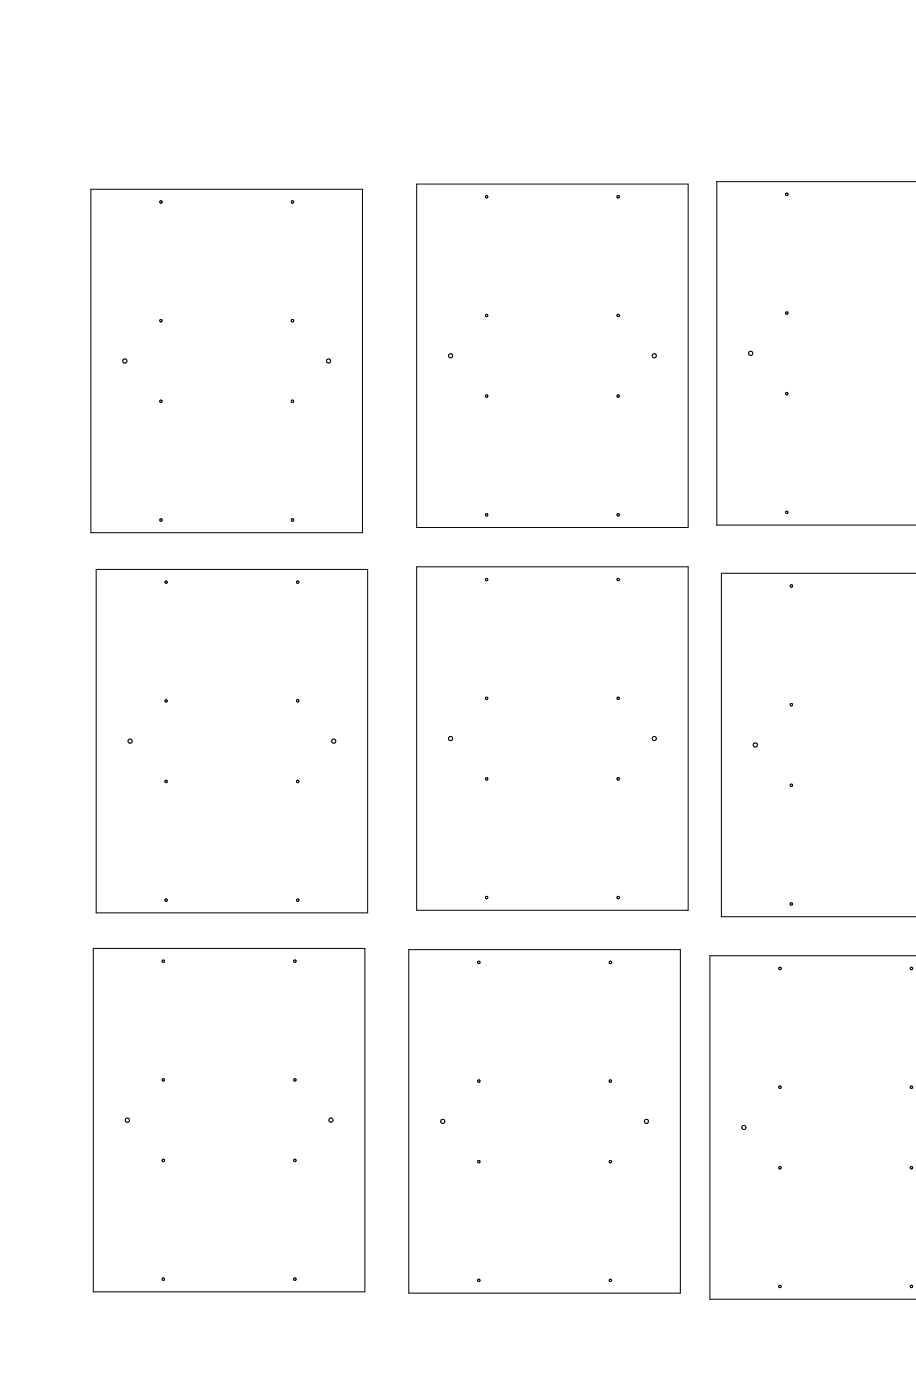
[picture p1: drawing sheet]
<svg xmlns="http://www.w3.org/2000/svg" width="216mm" height="330mm" viewBox="0 0 216 330" stroke-linecap="round" stroke-linejoin="round" font-family="sans-serif">
<g fill="none" stroke="#000" stroke-width=".24">
<path d="M21.4 44.6h64v81h-64zM98.2 43.4h64v81h-64zM215.9 42.8h-46.9v81h46.9M22.7 134.3h64v81h-64zM98.2 133.7h64v81h-64zM215.9 135.2h-45.9v81h45.9M22 223.7h64v81h-64zM96.4 224h64v81h-64zM215.9 225.4h-48.6v81h48.6"/>
<circle cx="37.9" cy="47.6" r=".3"/>
<circle cx="68.9" cy="47.6" r=".3"/>
<circle cx="114.7" cy="46.4" r=".3"/>
<circle cx="145.7" cy="46.4" r=".3"/>
<circle cx="185.4" cy="45.8" r=".3"/>
<circle cx="37.9" cy="75.6" r=".3"/>
<circle cx="68.9" cy="75.6" r=".3"/>
<circle cx="114.7" cy="74.4" r=".3"/>
<circle cx="145.7" cy="74.4" r=".3"/>
<circle cx="185.4" cy="73.8" r=".3"/>
<circle cx="29.4" cy="85.1" r=".5"/>
<circle cx="37.9" cy="94.6" r=".3"/>
<circle cx="68.9" cy="94.6" r=".3"/>
<circle cx="77.4" cy="85.1" r=".5"/>
<circle cx="106.2" cy="83.9" r=".5"/>
<circle cx="114.7" cy="93.4" r=".3"/>
<circle cx="145.7" cy="93.4" r=".3"/>
<circle cx="154.2" cy="83.9" r=".5"/>
<circle cx="176.9" cy="83.3" r=".5"/>
<circle cx="185.4" cy="92.8" r=".3"/>
<circle cx="37.9" cy="122.7" r=".3"/>
<circle cx="39.2" cy="137.3" r=".29"/>
<circle cx="68.9" cy="122.7" r=".3"/>
<circle cx="70.2" cy="137.3" r=".3"/>
<circle cx="114.7" cy="121.4" r=".3"/>
<circle cx="114.7" cy="136.7" r=".29"/>
<circle cx="145.7" cy="136.7" r=".29"/>
<circle cx="145.7" cy="121.4" r=".3"/>
<circle cx="185.4" cy="120.8" r=".29"/>
<circle cx="186.5" cy="138.2" r=".3"/>
<circle cx="30.7" cy="174.8" r=".5"/>
<circle cx="39.2" cy="165.3" r=".29"/>
<circle cx="70.2" cy="165.3" r=".3"/>
<circle cx="78.7" cy="174.8" r=".5"/>
<circle cx="106.2" cy="174.2" r=".5"/>
<circle cx="114.7" cy="164.7" r=".29"/>
<circle cx="145.7" cy="164.7" r=".3"/>
<circle cx="154.2" cy="174.2" r=".5"/>
<circle cx="178" cy="175.7" r=".5"/>
<circle cx="186.5" cy="166.2" r=".3"/>
<circle cx="39.2" cy="184.3" r=".3"/>
<circle cx="70.2" cy="184.3" r=".3"/>
<circle cx="114.7" cy="183.7" r=".3"/>
<circle cx="145.7" cy="183.7" r=".3"/>
<circle cx="186.5" cy="185.2" r=".29"/>
<circle cx="39.2" cy="212.3" r=".3"/>
<circle cx="70.2" cy="212.3" r=".3"/>
<circle cx="114.7" cy="211.7" r=".3"/>
<circle cx="145.7" cy="211.7" r=".3"/>
<circle cx="186.5" cy="213.2" r=".29"/>
<circle cx="38.5" cy="226.7" r=".29"/>
<circle cx="69.5" cy="226.7" r=".3"/>
<circle cx="112.9" cy="227" r=".3"/>
<circle cx="143.9" cy="227" r=".3"/>
<circle cx="183.8" cy="228.4" r=".3"/>
<circle cx="214.8" cy="228.4" r=".3"/>
<circle cx="38.5" cy="254.7" r=".29"/>
<circle cx="69.5" cy="254.7" r=".3"/>
<circle cx="112.9" cy="255" r=".3"/>
<circle cx="143.9" cy="255" r=".3"/>
<circle cx="183.8" cy="256.4" r=".3"/>
<circle cx="214.8" cy="256.4" r=".3"/>
<circle cx="30" cy="264.2" r=".5"/>
<circle cx="38.5" cy="273.7" r=".3"/>
<circle cx="69.5" cy="273.7" r=".3"/>
<circle cx="78" cy="264.2" r=".5"/>
<circle cx="104.4" cy="264.5" r=".5"/>
<circle cx="112.9" cy="274" r=".29"/>
<circle cx="143.9" cy="274" r=".3"/>
<circle cx="152.4" cy="264.5" r=".5"/>
<circle cx="175.3" cy="265.9" r=".5"/>
<circle cx="183.8" cy="275.4" r=".3"/>
<circle cx="214.8" cy="275.4" r=".29"/>
<circle cx="38.5" cy="301.7" r=".3"/>
<circle cx="69.5" cy="301.7" r=".3"/>
<circle cx="112.9" cy="302" r=".29"/>
<circle cx="143.9" cy="302" r=".3"/>
<circle cx="183.8" cy="303.4" r=".3"/>
<circle cx="214.8" cy="303.4" r=".29"/>
</g>
</svg>
